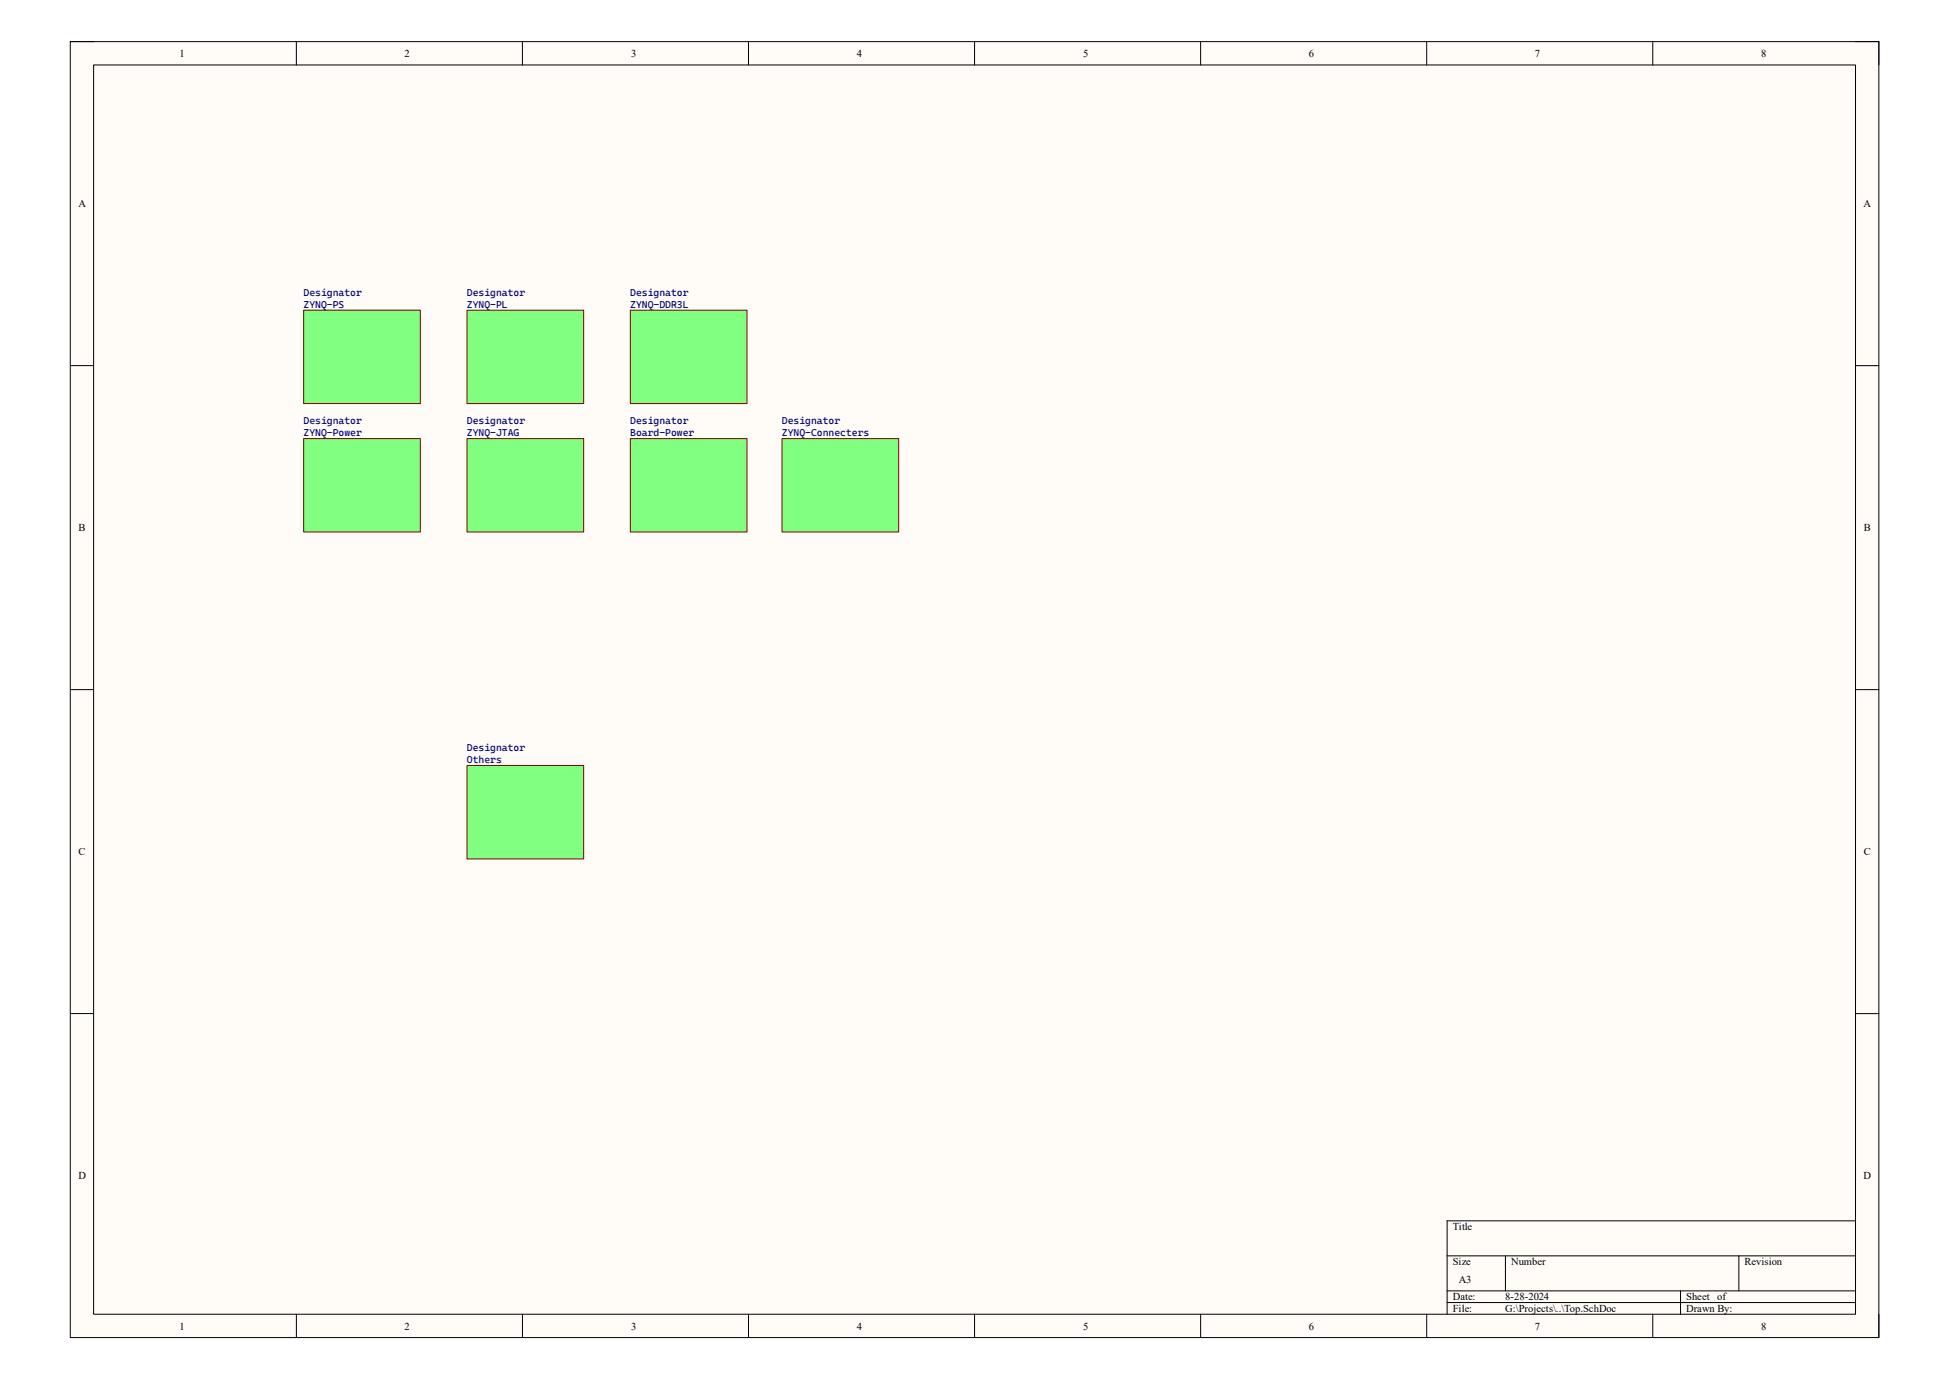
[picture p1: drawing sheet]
<svg xmlns="http://www.w3.org/2000/svg" width="297mm" height="210mm" viewBox="0 0 297 210" stroke-linecap="round" stroke-linejoin="round" font-family="sans-serif">
<defs><g id="words">
<g font-size="1.6">
<text x="27.3" y="8.7">1</text>
<text x="61.6" y="8.7">2</text>
<text x="96.2" y="8.7">3</text>
<text x="130.6" y="8.7">4</text>
<text x="165.1" y="8.7">5</text>
<text x="199.4" y="8.7">6</text>
<text x="233.9" y="8.7">7</text>
<text x="268.4" y="8.7">8</text>
<text x="11.9" y="31.6">A</text>
<text x="284" y="31.6">A</text>
<text x="12" y="80.9">B</text>
<text x="284.1" y="80.9">B</text>
<text x="12" y="130.3">C</text>
<text x="284" y="130.3">C</text>
<text x="11.9" y="179.6">D</text>
<text x="284" y="179.6">D</text>
<text x="221.4" y="187.4">Title</text>
<text x="221.4" y="192.7">Size</text>
<text x="222.3" y="195.4">A3</text>
<text x="230.3" y="192.7">Number</text>
<text x="265.9" y="192.7">Revision</text>
<text x="27.3" y="202.5">1</text>
<text x="61.6" y="202.5">2</text>
<text x="96.2" y="202.5">3</text>
<text x="130.6" y="202.5">4</text>
<text x="165.1" y="202.5">5</text>
<text x="199.4" y="202.5">6</text>
<text x="221.4" y="198">Date:</text>
<text x="221.4" y="199.8">File:</text>
<text x="229.4" y="198">8-28-2024</text>
<text x="229.4" y="199.8">G:\Projects\..\Top.SchDoc</text>
<text x="233.9" y="202.5">7</text>
<text x="257" y="199.8">Drawn By:</text>
<text x="257" y="198">Sheet</text>
<text x="261.7" y="198">of</text>
<text x="268.4" y="202.5">8</text>
</g>
<g font-size="1.5" fill="#000080">
<text x="46.3" y="45.1">Designator</text>
<text x="46.3" y="46.9">ZYNQ-PS</text>
<text x="71.2" y="45.1">Designator</text>
<text x="71.2" y="46.9">ZYNQ-PL</text>
<text x="96.1" y="45.1">Designator</text>
<text x="96.1" y="46.9">ZYNQ-DDR3L</text>
<text x="46.3" y="64.6">Designator</text>
<text x="71.2" y="64.6">Designator</text>
<text x="96.1" y="64.6">Designator</text>
<text x="119.2" y="64.6">Designator</text>
<text x="46.3" y="66.4">ZYNQ-Power</text>
<text x="71.2" y="66.4">ZYNQ-JTAG</text>
<text x="96.1" y="66.4">Board-Power</text>
<text x="119.2" y="66.4">ZYNQ-Connecters</text>
<text x="71.2" y="114.4">Designator</text>
<text x="71.2" y="116.2">Others</text>
</g>
</g></defs>
<path d="M10.7 6.3h275.6v197.4h-275.6z" fill-rule="evenodd" fill="#fffcf8"/>
<path d="M10.7 6.3h275.6v197.4h-275.6z" fill="none" stroke="#000" stroke-width=".15"/>
<path d="M14.3 9.9h268.5v190.3h-268.5z" fill-rule="evenodd" fill="#fffcf8"/>
<g fill="none" stroke="#000" stroke-width=".15">
<path d="M10.7 6.3h3.6M14.3 9.9h268.5v190.3h-268.5zM45.2 6.3v3.6M79.6 6.3v3.6M114.1 6.3v3.6M148.5 6.3v3.6M183 6.3v3.6M217.4 6.3v3.6M251.9 6.3v3.6M282.8 6.3h3.5v3.6M10.7 55.7h3.6M282.8 55.7h3.5"/>
<path d="M10.7 105h3.6M282.8 105h3.5M10.7 154.4h3.6M282.8 154.4h3.5M220.5 191.3h62.3M220.5 196.6h62.3M220.5 198.4h62.3M229.4 191.3v5.3M256.1 196.6v3.6M265 191.3v5.3M282.8 185.9h-62.3v14.3M45.2 200.2v3.5"/>
<path d="M79.6 200.2v3.5M114.1 200.2v3.5M148.5 200.2v3.5M183 200.2v3.5M217.4 200.2v3.5M251.9 200.2v3.5M286.3 200.2v3.5"/>
</g>
<path d="M46.3 47.2h17.8v14.3h-17.8z" fill-rule="evenodd" fill="#80ff80"/>
<path d="M46.3 47.2h17.8v14.3h-17.8z" fill="none" stroke="#800000" stroke-width=".15"/>
<path d="M46.3 66.8h17.8v14.2h-17.8z" fill-rule="evenodd" fill="#80ff80"/>
<path d="M46.3 66.8h17.8v14.2h-17.8z" fill="none" stroke="#800000" stroke-width=".15"/>
<path d="M71.2 47.2h17.7v14.3h-17.7z" fill-rule="evenodd" fill="#80ff80"/>
<path d="M71.2 47.2h17.7v14.3h-17.7z" fill="none" stroke="#800000" stroke-width=".15"/>
<path d="M96.1 47.2h17.7v14.3h-17.7z" fill-rule="evenodd" fill="#80ff80"/>
<path d="M96.1 47.2h17.7v14.3h-17.7z" fill="none" stroke="#800000" stroke-width=".15"/>
<path d="M71.2 66.8h17.7v14.2h-17.7z" fill-rule="evenodd" fill="#80ff80"/>
<path d="M71.2 66.8h17.7v14.2h-17.7z" fill="none" stroke="#800000" stroke-width=".15"/>
<path d="M96.1 66.8h17.7v14.2h-17.7z" fill-rule="evenodd" fill="#80ff80"/>
<path d="M96.1 66.8h17.7v14.2h-17.7z" fill="none" stroke="#800000" stroke-width=".15"/>
<path d="M71.2 116.6h17.7v14.2h-17.7z" fill-rule="evenodd" fill="#80ff80"/>
<path d="M71.2 116.6h17.7v14.2h-17.7z" fill="none" stroke="#800000" stroke-width=".15"/>
<path d="M119.2 66.8h17.8v14.2h-17.8z" fill-rule="evenodd" fill="#80ff80"/>
<path d="M119.2 66.8h17.8v14.2h-17.8z" fill="none" stroke="#800000" stroke-width=".15"/>
<use href="#words"/>
</svg>
